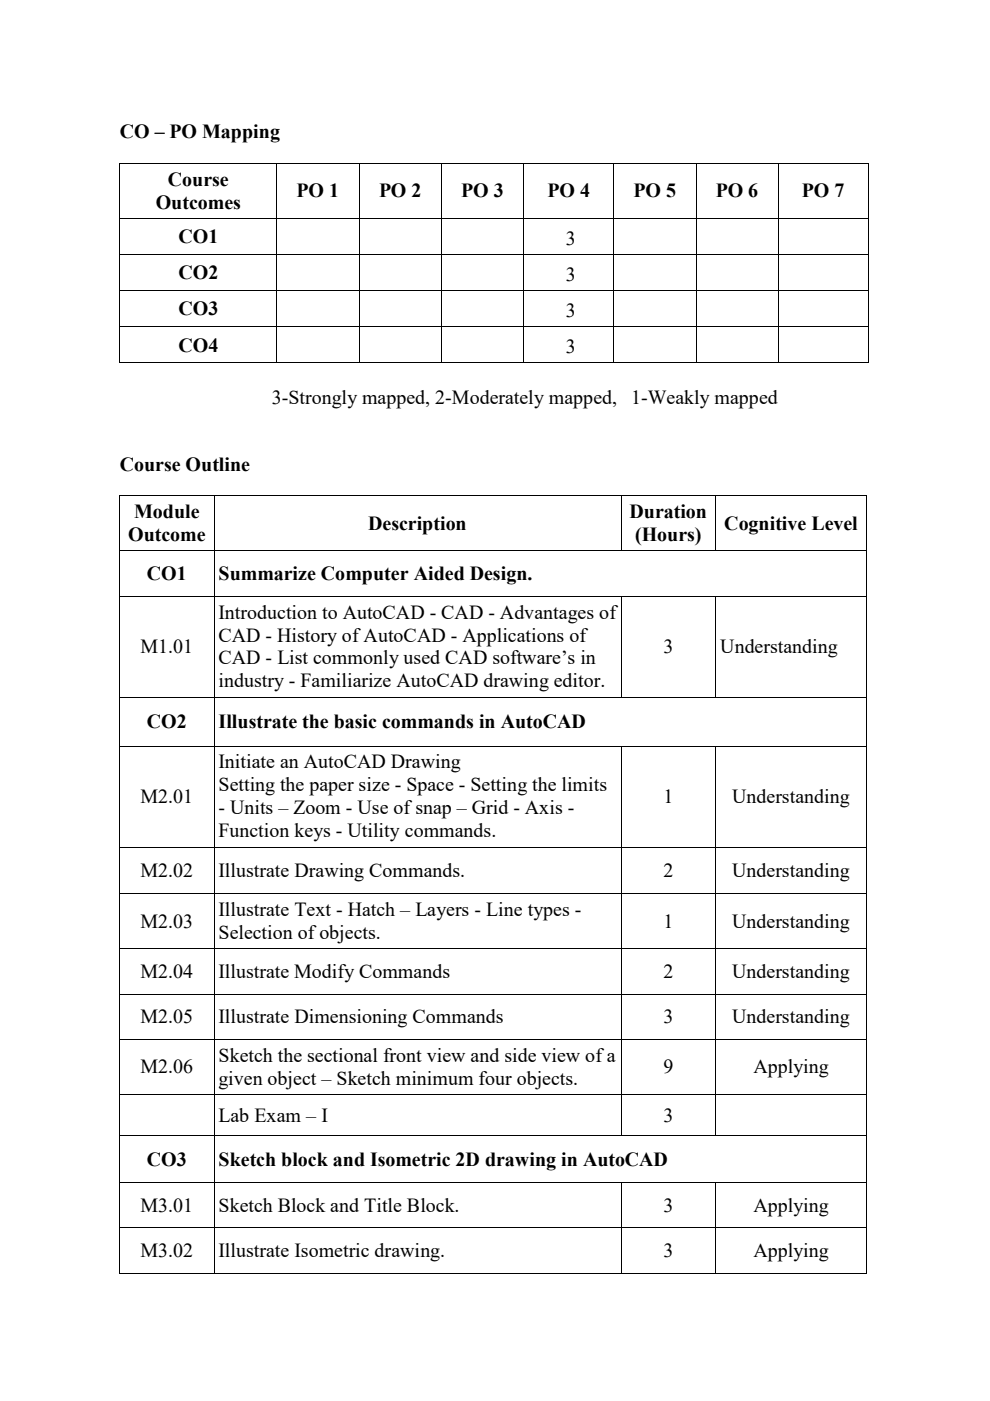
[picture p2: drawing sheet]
<svg xmlns="http://www.w3.org/2000/svg" width="210mm" height="297mm" viewBox="0 0 210 297" stroke-linecap="round" stroke-linejoin="round" font-family="sans-serif">
<defs><g id="words">
<g font-size="4.2">
<text x="25.4" y="29.3">CO – PO Mapping</text>
<text x="35.6" y="39.4">Course</text>
<text x="62.9" y="41.9">PO 1</text>
<text x="80.4" y="41.9">PO 2</text>
<text x="97.8" y="41.9">PO 3</text>
<text x="116.1" y="41.9">PO 4</text>
<text x="134.4" y="41.9">PO 5</text>
<text x="151.8" y="41.9">PO 6</text>
<text x="170.1" y="41.9">PO 7</text>
<text x="33" y="44.3">Outcomes</text>
<text x="37.8" y="51.5">CO1</text>
<text x="120" y="51.9">3</text>
<text x="37.8" y="59.2">CO2</text>
<text x="120" y="59.6">3</text>
<text x="37.8" y="66.9">CO3</text>
<text x="120" y="67.3">3</text>
<text x="37.8" y="74.5">CO4</text>
<text x="120" y="74.9">3</text>
<text x="25.4" y="99.8">Course Outline</text>
<text x="28.4" y="109.9">Module</text>
<text x="78.1" y="112.3">Description</text>
<text x="133.5" y="109.9">Duration</text>
<text x="153.6" y="112.3">Cognitive Level</text>
<text x="27.2" y="114.7">Outcome</text>
<text x="134.7" y="114.7">(Hours)</text>
<text x="31.2" y="123">CO1</text>
<text x="46.4" y="123">Summarize Computer Aided Design.</text>
<text x="46.4" y="131.1">Introduction to AutoCAD - CAD - Advantages of</text>
<text x="46.4" y="136">CAD - History of AutoCAD - Applications of</text>
<text x="29.8" y="138.4">M1.01</text>
<text x="46.4" y="140.9">CAD - List commonly used CAD software’s in</text>
<text x="140.7" y="138.4">3</text>
<text x="152.8" y="138.4">Understanding</text>
<text x="46.4" y="145.8">industry - Familiarize AutoCAD drawing editor.</text>
<text x="31.2" y="154.4">CO2</text>
<text x="46.4" y="154.4">Illustrate the basic commands in AutoCAD</text>
<text x="46.4" y="162.9">Initiate an AutoCAD Drawing</text>
<text x="46.4" y="167.8">Setting the paper size - Space - Setting the limits</text>
<text x="29.8" y="170.2">M2.01</text>
<text x="46.4" y="172.6">- Units – Zoom - Use of snap – Grid - Axis -</text>
<text x="140.7" y="170.2">1</text>
<text x="155.3" y="170.2">Understanding</text>
<text x="46.4" y="177.5">Function keys - Utility commands.</text>
<text x="29.8" y="185.9">M2.02</text>
<text x="46.4" y="185.9">Illustrate Drawing Commands.</text>
<text x="140.7" y="185.9">2</text>
<text x="155.3" y="185.9">Understanding</text>
<text x="29.8" y="196.7">M2.03</text>
<text x="46.4" y="194.3">Illustrate Text - Hatch – Layers - Line types -</text>
<text x="140.7" y="196.7">1</text>
<text x="155.3" y="196.7">Understanding</text>
<text x="46.4" y="199.1">Selection of objects.</text>
<text x="29.8" y="207.3">M2.04</text>
<text x="46.4" y="207.3">Illustrate Modify Commands</text>
<text x="140.7" y="207.3">2</text>
<text x="155.3" y="207.3">Understanding</text>
<text x="29.8" y="216.9">M2.05</text>
<text x="46.4" y="216.9">Illustrate Dimensioning Commands</text>
<text x="140.7" y="216.9">3</text>
<text x="155.3" y="216.9">Understanding</text>
<text x="29.8" y="227.5">M2.06</text>
<text x="46.4" y="225.1">Sketch the sectional front view and side view of a</text>
<text x="140.7" y="227.5">9</text>
<text x="159.8" y="227.5">Applying</text>
<text x="46.4" y="230">given object – Sketch minimum four objects.</text>
<text x="46.4" y="237.8">Lab Exam – I</text>
<text x="140.7" y="237.8">3</text>
<text x="31.2" y="247.2">CO3</text>
<text x="46.4" y="247.2">Sketch block and Isometric 2D drawing in AutoCAD</text>
<text x="29.8" y="256.9">M3.01</text>
<text x="46.4" y="256.9">Sketch Block and Title Block.</text>
<text x="140.7" y="256.9">3</text>
<text x="159.8" y="256.9">Applying</text>
<text x="29.8" y="266.5">M3.02</text>
<text x="46.4" y="266.5">Illustrate Isometric drawing.</text>
<text x="140.7" y="266.5">3</text>
<text x="159.8" y="266.5">Applying</text>
</g>
<g font-size="4.2" fill="#00000a">
<text x="57.7" y="85.6">3-Strongly mapped, 2-Moderately mapped,</text>
<text x="133.9" y="85.6">1-Weakly mapped</text>
</g>
</g></defs>
<g fill="#000">
<path d="M25.4 34.5v1.1zM58.7 34.6l.1 1zM76.2 34.6v1zM93.6 34.6l.1 1zM111.1 34.6v1zM130.1 34.6l.1 1zM147.6 34.6l.1 1zM165.1 34.6v1zM184.1 34.5v1.1zM25.4 46.2v1zM25.4 53.9v1zM58.7 46.2l.1 1z"/>
<path d="M58.7 53.9l.1 1zM76.2 46.2v1zM76.2 53.9v1zM93.6 46.2l.1 1zM93.6 53.9l.1 1zM111.1 46.2v1zM111.1 53.9v1zM130.1 46.2l.1 1zM130.1 53.9l.1 1zM147.6 46.2l.1 1zM147.6 53.9l.1 1zM165.1 46.2v1z"/>
<path d="M165.1 53.9v1zM184.1 46.2v1zM184.1 53.9v1zM25.4 61.6v1zM25.4 69.3v.9zM58.7 61.6l.1 1zM58.7 69.3l.1 .9zM76.2 61.6v1zM76.2 69.3v.9zM93.6 61.6l.1 1zM93.6 69.3l.1 .9zM111.1 61.6v1z"/>
<path d="M111.1 69.3v.9zM130.1 61.6l.1 1zM130.1 69.3l.1 .9zM147.6 61.6l.1 1zM147.6 69.3l.1 .9zM165.1 61.6v1zM165.1 69.3v.9zM184.1 61.6v1zM184.1 69.3v.9zM25.4 104.9v1.1zM25.4 116.7v.9zM45.4 105v1z"/>
<path d="M45.4 116.7v.9zM131.7 105l.1 1zM151.8 105v1zM183.8 104.9v1.1zM183.8 116.7v.9zM25.4 126.4v.9zM45.4 126.4v.9zM131.7 126.4l.1 .9zM151.8 126.4v.9zM183.8 126.4v.9zM25.4 147.8v1zM25.4 158.1v1z"/>
<path d="M45.4 147.8v1zM45.4 158.3v.8zM45.4 158.1h.2v.2h-.2zM131.7 158.3l.1 .8zM131.7 158.1h.2v.2h-.2zM151.8 158.3v.8zM151.8 158.1h.1v.2h-.1zM183.8 147.8v1zM183.8 158.1v1zM25.3 179.5h.2v.2h-.2zM25.5 179.5h.2v.2h-.2zM45.3 179.5h.2v.2h-.2z"/>
<path d="M45.5 179.5h.2v.2h-.2zM131.7 179.5h.2v.2h-.2zM131.9 179.5h.1v.2h-.1zM151.7 179.5h.2v.2h-.2zM151.9 179.5h.2v.2h-.2zM183.7 179.5h.2v.2h-.2zM25.3 179.5h.2v1.2h-.2zM25.3 189.3h.2v.2h-.2zM25.4 189.5v1zM25.5 189.3h.2v.2h-.2zM45.3 179.7h.2v1h-.2zM45.3 189.3h.2v.2h-.2z"/>
<path d="M45.4 189.5v1zM45.5 189.3h.2v.2h-.2zM131.7 179.7h.2v1h-.2zM131.7 189.3h.2v.2h-.2zM131.7 189.5l.1 1zM131.9 189.3h.1v.2h-.1zM151.7 179.7h.2v1h-.2zM151.7 189.3h.2v.2h-.2zM151.8 189.5v1zM151.9 189.3h.2v.2h-.2zM183.7 179.7h.2v1h-.2zM183.7 189.3h.2v.2h-.2z"/>
<path d="M183.8 189.5v1zM25.4 201.2v.9zM25.4 210.7v1zM45.4 201.2v.9zM45.4 210.7v1zM131.7 201.2l.1 .9zM131.7 210.7l.1 1zM151.8 201.2v.9zM151.8 210.7v1zM183.8 201.2v.9zM183.8 210.7v1zM25.4 220.3v1z"/>
<path d="M25.4 232v1zM45.4 220.3v1zM45.4 232v1zM131.7 220.3l.1 1zM131.7 232l.1 1zM151.8 220.3v1zM151.8 232v1zM183.8 220.3v1zM183.8 232v1zM25.4 240.7v1.2zM25.4 250.5v1.2zM45.4 240.9v1z"/>
<path d="M45.4 240.7h.2v.2h-.2zM45.4 250.7v1zM45.4 250.5h.2v.2h-.2zM131.7 240.7h.2v.2h-.2zM131.7 250.7l.1 1zM131.7 250.5h.2v.2h-.2zM151.8 240.7h.1v.2h-.1zM151.8 250.7v1zM151.8 250.5h.1v.2h-.1zM183.8 240.7v1.2zM183.8 250.5v1.2zM25.4 260.3v1z"/>
<path d="M45.4 260.3v1zM45.4 269.9h.2v.2h-.2zM131.7 260.3l.1 1zM131.7 269.9h.2v.2h-.2zM151.8 260.3v1zM151.8 269.9h.1v.2h-.1zM183.8 260.3v1zM183.8 269.9v.2z"/>
</g>
<g fill="none" stroke="#000" stroke-width=".21">
<path d="M25.4 35.6v10.6h158.7v-10.6M25.4 34.6h158.7M58.7 35.6v10.6M76.2 35.6v10.6M93.7 35.6v10.6M111.1 35.6v10.6M130.2 35.6v10.6M147.6 35.6v10.6M165.1 35.6v10.6M25.4 47.2v6.7M25.4 54.9v6.7h158.7v-6.7M25.4 53.9h158.7"/>
<path d="M58.7 47.2v6.7M58.7 54.9v6.7M76.2 47.2v6.7M76.2 54.9v6.7M93.7 47.2v6.7M93.7 54.9v6.7M111.1 47.2v6.7M111.1 54.9v6.7M130.2 47.2v6.7M130.2 54.9v6.7M147.6 47.2v6.7M147.6 54.9v6.7"/>
<path d="M165.1 47.2v6.7M165.1 54.9v6.7M184.1 47.2v6.7M25.4 62.6v6.7M25.4 70.2v6.7h158.7v-6.7M25.4 69.3h158.7M58.7 62.6v6.7M58.7 70.2v6.7M76.2 62.6v6.7M76.2 70.2v6.7M93.7 62.6v6.7M93.7 70.2v6.7"/>
<path d="M111.1 62.6v6.7M111.1 70.2v6.7M130.2 62.6v6.7M130.2 70.2v6.7M147.6 62.6v6.7M147.6 70.2v6.7M165.1 62.6v6.7M165.1 70.2v6.7M184.1 62.6v6.7M25.4 106v10.7M25.4 117.6v8.8M25.4 105h158.4"/>
<path d="M25.4 116.7h158.4M45.4 106v10.7M45.4 117.6v8.8M131.8 106v10.7M151.8 106v10.7M183.8 106v10.7M183.8 117.6v8.8M25.4 127.3v20.5h158.4v-20.5M25.4 126.4h158.4M45.4 127.3v20.5M131.8 127.3v20.5M151.8 127.3v20.5"/>
<path d="M25.4 148.8v9.3M25.4 159.1v20.4M25.4 158.2h20M45.4 148.8v9.3M45.4 159.1v20.4M45.6 158.2h86.1M131.8 159.1v20.4M131.9 158.2h19.9M151.8 159.1v20.4M151.9 158.2h31.9M183.8 148.8v9.3M183.8 159.1v20.4"/>
<path d="M25.7 179.6h19.6M45.7 179.6h86M132 179.6h19.7M152.1 179.6h31.6M25.4 190.5v10.7h158.4v-10.7M25.4 180.7v8.6M25.7 189.4h19.6M45.4 190.5v10.7M45.4 180.7v8.6M45.7 189.4h86M131.8 190.5v10.7M131.8 180.7v8.6"/>
<path d="M132 189.4h19.7M151.8 190.5v10.7M151.8 180.7v8.6M152.1 189.4h31.6M183.8 180.7v8.6M25.4 202.1v8.6M25.4 211.7v8.6M25.4 210.8h158.4M45.4 202.1v8.6M45.4 211.7v8.6M131.8 202.1v8.6M131.8 211.7v8.6"/>
<path d="M151.8 202.1v8.6M151.8 211.7v8.6M183.8 202.1v8.6M183.8 211.7v8.6M25.4 221.3v10.7l158.4 .1v-10.8M25.4 233v7.7M25.4 220.4h158.4M45.4 221.3v10.7M45.4 233v7.7M131.8 221.3v10.7M131.8 233v7.7M151.8 221.3v10.7"/>
<path d="M151.8 233v7.7M183.8 233v7.7M25.4 241.9v8.6M25.4 251.7v8.6M25.4 240.8h20M25.4 250.6h20M45.4 241.9v8.6M45.4 251.7v8.6M45.6 240.8h86.1M45.6 250.6h86.1M131.8 251.7v8.6M131.9 240.8h19.9"/>
<path d="M131.9 250.6h19.9M151.8 251.7v8.6M151.9 240.8h31.9M151.9 250.6h31.9M183.8 241.9v8.6M183.8 251.7v8.6M25.4 270h20M25.4 261.3v8.6M25.4 260.3h158.4M45.4 261.3v8.6M45.6 270h86.1M131.8 261.3v8.6"/>
<path d="M131.9 270h19.9M151.8 261.3v8.6M151.9 270h31.9M183.8 261.3v8.6"/>
</g>
<use href="#words"/>
</svg>
